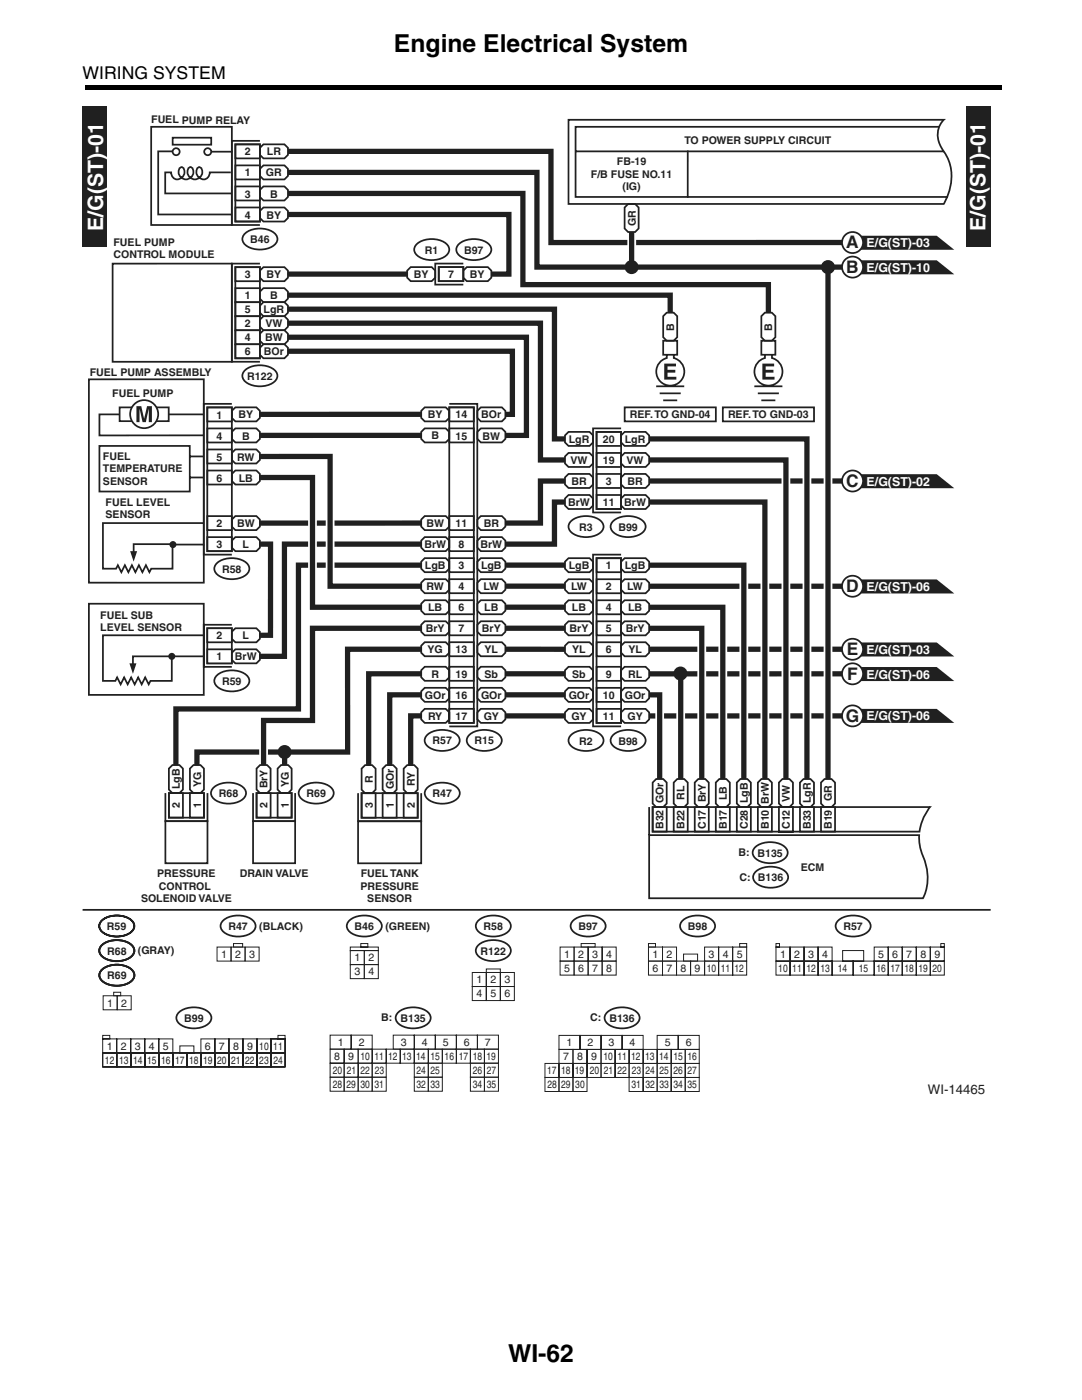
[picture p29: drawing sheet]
<svg xmlns="http://www.w3.org/2000/svg" width="216mm" height="279mm" viewBox="0 0 216 279" stroke-linecap="round" stroke-linejoin="round" font-family="sans-serif">
<defs><g id="words">
<g font-size="4.9">
<text x="78.6" y="10.3">Engine Electrical System</text>
<text x="101.4" y="271.9">WI-62</text>
</g>
<g font-size="4.2" fill="#fff">
<text x="20.6" y="46.1" transform="rotate(-90 20.6 46.1)">E/G(ST)-01</text>
<text x="196.7" y="46.1" transform="rotate(-90 196.7 46.1)">E/G(ST)-01</text>
</g>
<text font-size="3.5" x="16.5" y="15.7">WIRING SYSTEM</text>
<g font-size="3.5" fill="#231f20">
<text x="168.9" y="49.6">A</text>
<text x="168.9" y="54.5">B</text>
<text x="168.9" y="97.2">C</text>
<text x="168.9" y="118.2">D</text>
<text x="169" y="130.7">E</text>
<text x="169.1" y="135.6">F</text>
<text x="168.8" y="144">G</text>
</g>
<text font-size="2.6" fill="#231f20" x="185.2" y="218.3">WI-14465</text>
<g font-size="2.5" fill="#fff">
<text x="173" y="49.4">E/G(ST)-03</text>
<text x="173" y="54.3">E/G(ST)-10</text>
<text x="173" y="97">E/G(ST)-02</text>
<text x="173" y="118">E/G(ST)-06</text>
<text x="173" y="130.6">E/G(ST)-03</text>
<text x="173" y="135.5">E/G(ST)-06</text>
<text x="173" y="143.8">E/G(ST)-06</text>
</g>
<g font-size="2.1" fill="#231f20">
<text x="30.2" y="24.6">FUEL PUMP RELAY</text>
<text x="136.6" y="28.8">TO POWER SUPPLY CIRCUIT</text>
<text x="48.8" y="35.2">1</text>
<text x="48.8" y="31">2</text>
<text x="53.1" y="35.2">GR</text>
<text x="53.3" y="31">LR</text>
<text x="117.9" y="35.5">F/B FUSE NO.11</text>
<text x="123.1" y="33">FB-19</text>
<text x="48.8" y="39.4">3</text>
<text x="53.9" y="39.4">B</text>
<text x="124.3" y="38">(IG)</text>
<text x="48.8" y="43.6">4</text>
<text x="53.2" y="43.6">BY</text>
<text x="126.9" y="45.1" transform="rotate(-90 126.9 45.1)">GR</text>
<text x="22.7" y="49.1">FUEL PUMP</text>
<text x="22.7" y="51.6">CONTROL MODULE</text>
<text x="49.9" y="48.5">B46</text>
<text x="84.8" y="50.6">R1</text>
<text x="92.6" y="50.6">B97</text>
<text x="48.8" y="59.7">1</text>
<text x="48.8" y="55.5">3</text>
<text x="53.2" y="55.5">BY</text>
<text x="53.9" y="59.7">B</text>
<text x="82.6" y="55.5">BY</text>
<text x="89.4" y="55.5">7</text>
<text x="93.8" y="55.5">BY</text>
<text x="48.8" y="62.5">5</text>
<text x="48.8" y="65.3">2</text>
<text x="52.6" y="62.5">LgR</text>
<text x="53" y="65.3">VW</text>
<text x="134.6" y="66" transform="rotate(-90 134.6 66)">B</text>
<text x="154.2" y="66" transform="rotate(-90 154.2 66)">B</text>
<text x="48.8" y="68.1">4</text>
<text x="48.8" y="70.9">6</text>
<text x="52.7" y="70.9">BOr</text>
<text x="52.9" y="68.1">BW</text>
<text x="17.9" y="75.1">FUEL PUMP ASSEMBLY</text>
<text x="49.3" y="75.8">R122</text>
<text x="22.4" y="79.3">FUEL PUMP</text>
<text x="43.2" y="83.5">1</text>
<text x="47.6" y="83.5">BY</text>
<text x="85.4" y="83.5">BY</text>
<text x="90.9" y="83.5">14</text>
<text x="96.1" y="83.5">BOr</text>
<text x="125.7" y="83.5">REF. TO GND-04</text>
<text x="145.3" y="83.5">REF. TO GND-03</text>
<text x="43.2" y="87.7">4</text>
<text x="48.3" y="87.7">B</text>
<text x="86.1" y="87.7">B</text>
<text x="91" y="87.7">15</text>
<text x="96.3" y="87.7">BW</text>
<text x="113.5" y="88.4">LgR</text>
<text x="120.4" y="88.4">20</text>
<text x="124.7" y="88.4">LgR</text>
<text x="20.5" y="91.8">FUEL</text>
<text x="20.5" y="94.3">TEMPERATURE</text>
<text x="43.2" y="91.9">5</text>
<text x="47.4" y="91.9">RW</text>
<text x="113.9" y="92.6">VW</text>
<text x="120.4" y="92.6">19</text>
<text x="125.1" y="92.6">VW</text>
<text x="20.5" y="96.8">SENSOR</text>
<text x="21.1" y="100.9">FUEL LEVEL</text>
<text x="43.2" y="96.1">6</text>
<text x="47.7" y="96.1">LB</text>
<text x="113.4" y="101">BrW</text>
<text x="114" y="96.8">BR</text>
<text x="120.4" y="101">11</text>
<text x="120.9" y="96.8">3</text>
<text x="124.6" y="101">BrW</text>
<text x="125.2" y="96.8">BR</text>
<text x="21.1" y="103.4">SENSOR</text>
<text x="43.2" y="105.2">2</text>
<text x="47.3" y="105.2">BW</text>
<text x="85.1" y="105.2">BW</text>
<text x="91" y="105.2">11</text>
<text x="96.5" y="105.2">BR</text>
<text x="115.6" y="105.9">R3</text>
<text x="123.4" y="105.9">B99</text>
<text x="43.2" y="109.4">3</text>
<text x="48.4" y="109.4">L</text>
<text x="84.7" y="109.4">BrW</text>
<text x="84.8" y="113.6">LgB</text>
<text x="91.5" y="109.4">8</text>
<text x="91.5" y="113.6">3</text>
<text x="95.9" y="109.4">BrW</text>
<text x="96" y="113.6">LgB</text>
<text x="113.5" y="113.6">LgB</text>
<text x="120.9" y="113.6">1</text>
<text x="124.7" y="113.6">LgB</text>
<text x="44.3" y="114.3">R58</text>
<text x="85.2" y="117.8">RW</text>
<text x="91.5" y="117.8">4</text>
<text x="96.5" y="117.8">LW</text>
<text x="114" y="117.8">LW</text>
<text x="120.9" y="117.8">2</text>
<text x="125.2" y="117.8">LW</text>
<text x="20" y="123.5">FUEL SUB</text>
<text x="20" y="126">LEVEL SENSOR</text>
<text x="85.5" y="122">LB</text>
<text x="91.5" y="122">6</text>
<text x="96.7" y="122">LB</text>
<text x="114.2" y="122">LB</text>
<text x="120.9" y="122">4</text>
<text x="125.4" y="122">LB</text>
<text x="43.2" y="127.6">2</text>
<text x="43.2" y="131.8">1</text>
<text x="46.9" y="131.8">BrW</text>
<text x="48.4" y="127.6">L</text>
<text x="85" y="126.2">BrY</text>
<text x="85.3" y="130.4">YG</text>
<text x="90.9" y="130.4">13</text>
<text x="91.5" y="126.2">7</text>
<text x="96.2" y="126.2">BrY</text>
<text x="96.7" y="130.4">YL</text>
<text x="113.7" y="126.2">BrY</text>
<text x="114.2" y="130.4">YL</text>
<text x="120.9" y="126.2">5</text>
<text x="120.9" y="130.4">6</text>
<text x="124.9" y="126.2">BrY</text>
<text x="125.4" y="130.4">YL</text>
<text x="44.3" y="136.7">R59</text>
<text x="86.1" y="135.3">R</text>
<text x="90.9" y="135.3">19</text>
<text x="96.7" y="135.3">Sb</text>
<text x="114.2" y="135.3">Sb</text>
<text x="120.9" y="135.3">9</text>
<text x="125.4" y="135.3">RL</text>
<text x="84.8" y="139.5">GOr</text>
<text x="85.5" y="143.7">RY</text>
<text x="91" y="139.5">16</text>
<text x="91" y="143.7">17</text>
<text x="96" y="139.5">GOr</text>
<text x="96.5" y="143.7">GY</text>
<text x="113.5" y="139.5">GOr</text>
<text x="114" y="143.7">GY</text>
<text x="120.4" y="139.5">10</text>
<text x="120.4" y="143.7">11</text>
<text x="124.7" y="139.5">GOr</text>
<text x="125.2" y="143.7">GY</text>
<text x="86.3" y="148.6">R57</text>
<text x="94.7" y="148.6">R15</text>
<text x="115.6" y="148.6">R2</text>
<text x="123.4" y="148.6">B98</text>
<text x="35.9" y="157.6" transform="rotate(-90 35.9 157.6)">LgB</text>
<text x="35.9" y="161.4" transform="rotate(-90 35.9 161.4)">2</text>
<text x="40.1" y="157" transform="rotate(-90 40.1 157)">YG</text>
<text x="40.1" y="161.4" transform="rotate(-90 40.1 161.4)">1</text>
<text x="43.7" y="159.1">R68</text>
<text x="53.4" y="157.4" transform="rotate(-90 53.4 157.4)">BrY</text>
<text x="53.4" y="161.4" transform="rotate(-90 53.4 161.4)">2</text>
<text x="57.6" y="157" transform="rotate(-90 57.6 157)">YG</text>
<text x="57.6" y="161.4" transform="rotate(-90 57.6 161.4)">1</text>
<text x="61.2" y="159.1">R69</text>
<text x="74.4" y="156.3" transform="rotate(-90 74.4 156.3)">R</text>
<text x="74.4" y="161.4" transform="rotate(-90 74.4 161.4)">3</text>
<text x="78.6" y="157.6" transform="rotate(-90 78.6 157.6)">GOr</text>
<text x="78.6" y="161.4" transform="rotate(-90 78.6 161.4)">1</text>
<text x="82.8" y="157" transform="rotate(-90 82.8 157)">RY</text>
<text x="82.8" y="161.4" transform="rotate(-90 82.8 161.4)">2</text>
<text x="86.3" y="159.1">R47</text>
<text x="132.5" y="160.4" transform="rotate(-90 132.5 160.4)">GOr</text>
<text x="136.7" y="159.7" transform="rotate(-90 136.7 159.7)">RL</text>
<text x="140.9" y="160.2" transform="rotate(-90 140.9 160.2)">BrY</text>
<text x="145.1" y="159.7" transform="rotate(-90 145.1 159.7)">LB</text>
<text x="149.3" y="160.4" transform="rotate(-90 149.3 160.4)">LgB</text>
<text x="153.5" y="160.5" transform="rotate(-90 153.5 160.5)">BrW</text>
<text x="157.7" y="160" transform="rotate(-90 157.7 160)">VW</text>
<text x="161.9" y="160.4" transform="rotate(-90 161.9 160.4)">LgR</text>
<text x="166.1" y="159.9" transform="rotate(-90 166.1 159.9)">GR</text>
<text x="132.5" y="165.5" transform="rotate(-90 132.5 165.5)">B32</text>
<text x="136.7" y="165.5" transform="rotate(-90 136.7 165.5)">B22</text>
<text x="140.9" y="165.5" transform="rotate(-90 140.9 165.5)">C17</text>
<text x="145.1" y="165.5" transform="rotate(-90 145.1 165.5)">B17</text>
<text x="149.3" y="165.5" transform="rotate(-90 149.3 165.5)">C28</text>
<text x="153.5" y="165.5" transform="rotate(-90 153.5 165.5)">B10</text>
<text x="157.7" y="165.5" transform="rotate(-90 157.7 165.5)">C12</text>
<text x="161.9" y="165.5" transform="rotate(-90 161.9 165.5)">B33</text>
<text x="166.1" y="165.5" transform="rotate(-90 166.1 165.5)">B19</text>
<text x="147.4" y="170.9">B:</text>
<text x="151.2" y="171">B135</text>
<text x="159.9" y="173.9">ECM</text>
<text x="31.4" y="175.1">PRESSURE</text>
<text x="31.7" y="177.6">CONTROL</text>
<text x="47.8" y="175.1">DRAIN VALVE</text>
<text x="72" y="177.6">PRESSURE</text>
<text x="72" y="175.1">FUEL TANK</text>
<text x="147.6" y="175.8">C: B136</text>
<text x="21.4" y="185.6">R59</text>
<text x="28.1" y="180.1">SOLENOID VALVE</text>
<text x="45.6" y="185.7">R47</text>
<text x="51.8" y="185.6">(BLACK)</text>
<text x="70.8" y="185.7">B46</text>
<text x="73.3" y="180.1">SENSOR</text>
<text x="76.9" y="185.6">(GREEN)</text>
<text x="96.5" y="185.7">R58</text>
<text x="115.5" y="185.7">B97</text>
<text x="137.3" y="185.7">B98</text>
<text x="168.4" y="185.6">R57</text>
<text x="21.4" y="190.6">R68</text>
<text x="27.5" y="190.4">(GRAY)</text>
<text x="44.1" y="191.2">1</text>
<text x="46.9" y="191.2">2</text>
<text x="49.7" y="191.2">3</text>
<text x="70.7" y="191.9">1</text>
<text x="73.5" y="191.9">2</text>
<text x="95.9" y="190.6">R122</text>
<text x="112.6" y="191.2">1</text>
<text x="115.4" y="191.2">2</text>
<text x="118.2" y="191.2">3</text>
<text x="121" y="191.2">4</text>
<text x="130.3" y="191.2">1</text>
<text x="133.1" y="191.2">2</text>
<text x="141.5" y="191.2">3</text>
<text x="144.3" y="191.2">4</text>
<text x="147.1" y="191.2">5</text>
<text x="155.7" y="191.2">1</text>
<text x="158.5" y="191.2">2</text>
<text x="161.3" y="191.2">3</text>
<text x="164.1" y="191.2">4</text>
<text x="175.3" y="191.2">5</text>
<text x="178.1" y="191.2">6</text>
<text x="180.9" y="191.2">7</text>
<text x="183.7" y="191.2">8</text>
<text x="186.5" y="191.2">9</text>
<text x="21.4" y="195.5">R69</text>
<text x="70.7" y="194.7">3</text>
<text x="73.5" y="194.7">4</text>
<text x="95.1" y="196.3">1</text>
<text x="97.9" y="196.3">2</text>
<text x="100.7" y="196.3">3</text>
<text x="112.6" y="194">5</text>
<text x="115.4" y="194">6</text>
<text x="118.2" y="194">7</text>
<text x="121" y="194">8</text>
<text x="130.3" y="194">6</text>
<text x="133.1" y="194">7</text>
<text x="135.9" y="194">8</text>
<text x="138.7" y="194">9</text>
<text x="141.1" y="194">10 11 12</text>
<text x="155.4" y="194">10 11 12 13</text>
<text x="167.3" y="194">14</text>
<text x="171.5" y="194">15</text>
<text x="175" y="194">16 17 18 19 20</text>
<text x="21.4" y="201">1</text>
<text x="24.2" y="201">2</text>
<text x="36.8" y="204">B99</text>
<text x="76.1" y="203.9">B:</text>
<text x="95.1" y="199.1">4</text>
<text x="97.9" y="199.1">5</text>
<text x="100.7" y="199.1">6</text>
<text x="117.8" y="203.9">C:</text>
<text x="21.3" y="209.6">1</text>
<text x="24.1" y="209.6">2</text>
<text x="26.9" y="209.6">3</text>
<text x="29.7" y="209.6">4</text>
<text x="32.5" y="209.6">5</text>
<text x="40.9" y="209.6">6</text>
<text x="43.7" y="209.6">7</text>
<text x="46.5" y="209.6">8</text>
<text x="49.3" y="209.6">9</text>
<text x="51.8" y="209.6">10 11</text>
<text x="67.4" y="208.7">1</text>
<text x="71.6" y="208.7">2</text>
<text x="79.9" y="204">B135</text>
<text x="80" y="208.7">3</text>
<text x="84.2" y="208.7">4</text>
<text x="88.4" y="208.7">5</text>
<text x="92.6" y="208.7">6</text>
<text x="96.8" y="208.7">7</text>
<text x="113.1" y="208.8">1</text>
<text x="117.3" y="208.8">2</text>
<text x="121.5" y="208.8">3</text>
<text x="121.6" y="204">B136</text>
<text x="125.7" y="208.8">4</text>
<text x="132.7" y="208.8">5</text>
<text x="136.9" y="208.8">6</text>
<text x="21" y="212.4">12 13 14 15 16 17 18 19 20 21 22 23 24</text>
<text x="66.4" y="214.4">20</text>
<text x="66.7" y="211.6">8</text>
<text x="69.2" y="214.4">21</text>
<text x="69.5" y="211.6">9</text>
<text x="72" y="214.4">22</text>
<text x="72" y="211.6">10 11 12 13 14 15</text>
<text x="74.8" y="214.4">23</text>
<text x="83.2" y="214.4">24</text>
<text x="86" y="214.4">25</text>
<text x="88.8" y="211.6">16</text>
<text x="91.6" y="211.6">17 18</text>
<text x="94.4" y="214.4">26 27</text>
<text x="97.1" y="211.6">19</text>
<text x="109.2" y="214.5">17 18</text>
<text x="112.4" y="211.7">7</text>
<text x="114.8" y="214.5">19 20</text>
<text x="115.2" y="211.7">8</text>
<text x="118" y="211.7">9</text>
<text x="120.4" y="211.7">10 11 12 13 14 15</text>
<text x="120.5" y="214.5">21</text>
<text x="123.2" y="214.5">22</text>
<text x="126.1" y="214.5">23</text>
<text x="128.8" y="214.5">24</text>
<text x="131.6" y="214.5">25</text>
<text x="134.4" y="214.5">26 27</text>
<text x="137.2" y="211.7">16</text>
<text x="66.4" y="217.2">28</text>
<text x="69.2" y="217.2">29</text>
<text x="72" y="217.2">30</text>
<text x="74.8" y="217.2">31</text>
<text x="83.2" y="217.2">32</text>
<text x="86" y="217.2">33</text>
<text x="94.4" y="217.2">34</text>
<text x="97.2" y="217.2">35</text>
<text x="109.3" y="217.3">28</text>
<text x="112" y="217.3">29</text>
<text x="114.8" y="217.3">30</text>
<text x="126" y="217.3">31</text>
<text x="128.8" y="217.3">32</text>
<text x="131.6" y="217.3">33 34</text>
<text x="137.2" y="217.3">35</text>
</g>
</g></defs>
<path d="M17 17h183v.8h-183z" fill="#000"/>
<g fill="#231f20">
<path d="M16.5 21.3h4.9v28h-4.9z"/>
<path d="M192.8 21.3h4.9v28h-4.9z"/>
</g>
<g fill="none" stroke="#231f20" stroke-width="1.1" stroke-linecap="butt">
<path d="M57.5 30.2h52.5v18.2h58.2M112.8 96h-4.9v8.4h-7M129.6 96h38.5M84.1 108.6h-27.3v22.4h-4.9M84.1 112.8h-24.5v28.7h-24.5v11.2M84.1 104.4h-32.2M100.9 112.8h11.9M100.9 117h11.9M112.8 100.2h-2.1v8.4h-9.8M129.6 117h38.5M84.1 129.6h-14.7v20.5h-30.1v2.6M84.1 125.4h-21.7v18.4h-9.8v8.9"/>
<path d="M100.9 121.2h11.9M100.9 125.4h11.9M100.9 134.5h11.9M100.9 138.7h11.9M100.9 129.6h11.9M129.6 129.6h38.5M168.1 134.5h-38.5M56.8 150.1v2.6M100.9 142.9h11.9M168.1 142.9h-38.5"/>
</g>
<g fill="none" stroke="#fff" stroke-width="1.8" stroke-linecap="butt">
<path d="M126.1 47.7v1.4M62.4 96.7v19.6M156.9 95.3v50.4M161.1 93.2v53.2M165.3 90.4v55.7M65.9 102.3v13.3M148.5 116v30.4M152.7 116v30.4M135.9 134.3v11.4M140.1 126.1v19.6M144.3 122.6v23.1M52.6 148v4"/>
<path d="M131.7 140.1v5.6"/>
</g>
<g fill="none" stroke="#231f20" stroke-width=".35">
<path d="M30.2 25.3h16.1v19.6h-16.1zM34.4 30.2h-2.8v12.6h14.7M34.5 27.5h7.7v1.4h-7.7zM42.2 30.3h4.2M46.1 34.4h-4.2a1.35 1.35 0 0 1-2 1.2 1.35 1.35 0 0 1-.2-2.2h.2a1.39 1.39 0 0 1 .3 1.7 1.39 1.39 0 0 1-1.7 .6 1.37 1.37 0 0 1-1-1 1.37 1.37 0 0 1 .4-1.3h.2a1.43 1.43 0 0 1 0 2.1 1.43 1.43 0 0 1-2.1-.3 1.25 1.25 0 0 1 .2-1.8h.2a1.36 1.36 0 0 1 0 2 1.36 1.36 0 0 1-2-.2l-.2-.8h-1.2v4.2h13.3M47 37.2h4.9v2.8h-4.9zM47 28.8h4.9v2.8h-4.9zM47 33h4.9v2.8h-4.9zM51.9 37.9l.7-.7h4.2l.7 .7v1.4l-.7 .7h-4.2l-.7-.7zM51.9 28.1h-5.6v16.8h5.6M52.6 28.8h4.2l.7 .7v1.4l-.7 .7h-4.2l-.7-.7v-1.4zM52.6 33h4.2l.7 .7v1.4l-.7 .7h-4.2l-.7-.7v-1.4z"/>
<path d="M137.3 30.2v9.1M47 41.4h4.9v2.8h-4.9zM48.7 46.8a4.8 4.8 0 0 1 6.3 0 1.63 1.63 0 0 1-.9 2.6 4.9 4.9 0 0 1-5.4-.8 1.38 1.38 0 0 1 0-1.8zM52.6 41.4h4.2l.7 .7v1.4l-.7 .7h-4.2l-.7-.7v-1.4zM124.7 41.4l.7-.7h1.4l.7 .7v4.2l-.7 .7h-1.4l-.7-.7zM48.7 74.1a4.8 4.8 0 0 1 6.3 0 1.63 1.63 0 0 1-.9 2.6 4.9 4.9 0 0 1-5.4-.8 1.38 1.38 0 0 1 0-1.8zM130.3 156.2l.7-.7h1.4l.7 .7v4.2l-.7 .7h-1.4l-.7-.7zM134.5 156.2l.7-.7h1.4l.7 .7v4.2l-.7 .7h-1.4l-.7-.7zM138.7 156.2l.7-.7h1.4l.7 .7v4.2l-.7 .7h-1.4l-.7-.7zM143.6 155.5h1.4l.7 .7v4.2l-.7 .7h-1.4l-.7-.7v-4.2zM147.8 155.5h1.4l.7 .7v4.2l-.7 .7h-1.4l-.7-.7v-4.2zM151.3 156.2l.7-.7h1.4l.7 .7v4.2l-.7 .7h-1.4l-.7-.7z"/>
<path d="M156.2 155.5h1.4l.7 .7v4.2l-.7 .7h-1.4l-.7-.7v-4.2zM159.7 156.2l.7-.7h1.4l.7 .7v4.2l-.7 .7h-1.4l-.7-.7zM129.6 166.7h53.9a11.7 11.7 0 0 0 1.2 5.6 9.4 9.4 0 0 1-.5 7h-54.6zM129.6 161.1v5.6M130.3 161.1h55.3a10.1 10.1 0 0 0-2.1 4.9h-53.2zM130.3 161.1h2.8v4.9h-2.8zM134.5 161.1h2.8v4.9h-2.8zM138.7 161.1h2.8v4.9h-2.8zM142.9 161.1h2.8v4.9h-2.8zM147.1 161.1h2.8v4.9h-2.8zM150.6 169.3a4.8 4.8 0 0 1 6.3 0 1.63 1.63 0 0 1-1 2.5 4.9 4.9 0 0 1-5.3-.7 1.38 1.38 0 0 1 0-1.8zM150.7 174.2a4.8 4.8 0 0 1 6.3 0 1.63 1.63 0 0 1-1 2.5 4.9 4.9 0 0 1-5.3-.7 1.38 1.38 0 0 1 0-1.8z"/>
<path d="M151.3 161.1h2.8v4.9h-2.8zM155.5 161.1h2.8v4.9h-2.8zM159.7 161.1h2.8v4.9h-2.8z"/>
<circle cx="35.2" cy="30.3" r=".7"/>
<circle cx="41.5" cy="30.3" r=".7"/>
</g>
<g fill="#231f20">
<circle cx="126.1" cy="53.3" r="1.4"/>
<circle cx="165.3" cy="53.3" r="1.4"/>
</g>
<path d="M113.5 23.9h74.9a4.4 4.4 0 0 0-.7 5.1l.7 1.2a9.6 9.6 0 0 1 .3 10l-.3 .5h-74.9zM187.4 25.3h-72.5v14h74.2M188.4 30.2h-73.5M84.1 86.2l.7-.7h4.2l.7 .7v1.4l-.7 .7h-4.2l-.7-.7zM84.8 81.3h4.2l.7 .7v1.4l-.7 .7h-4.2l-.7-.7v-1.4zM89.7 85.5h4.9v2.8h-4.9zM89.7 81.3h4.9v2.8h-4.9zM95.3 82l.7-.7h4.2l.7 .7v1.4l-.7 .7h-4.2l-.7-.7zM95.3 86.2l.7-.7h4.2l.7 .7v1.4l-.7 .7h-4.2l-.7-.7z" fill="none" stroke="#231f20" stroke-width=".35"/>
<path d="M170.2 47.1h16.8l3.5 2.8h-20.3z" fill="#231f20"/>
<circle cx="170.2" cy="48.4" r="2.1" fill="#fff"/>
<circle cx="170.2" cy="48.4" r="2.1" fill="none" stroke="#231f20" stroke-width=".35"/>
<path d="M170.2 94.7h16.8l3.5 2.8h-20.3z" fill="#231f20"/>
<circle cx="170.2" cy="96" r="2.1" fill="#fff"/>
<circle cx="170.2" cy="96" r="2.1" fill="none" stroke="#231f20" stroke-width=".35"/>
<path d="M170.2 52h16.8l3.5 2.8h-20.3z" fill="#231f20"/>
<circle cx="170.2" cy="53.3" r="2.1" fill="#fff"/>
<g fill="none" stroke="#231f20" stroke-width=".35">
<path d="M47 28.8h4.9v15.4h-4.9zM17.7 75.7h23v40.6h-23zM23.9 81.3h9.8v2.8h-9.8z"/>
<circle cx="170.2" cy="53.3" r="2.1"/>
</g>
<circle cx="28.8" cy="82.7" r="2.8" fill="#fff"/>
<circle cx="28.8" cy="82.7" r="2.8" fill="none" stroke="#231f20" stroke-width=".35"/>
<path d="M27.2 81.1h1l.6 2.5 .5-2.5h1v3.2h-.6v-2.7l-.6 2.7h-.6l-.6-2.7v2.7h-.7z" fill="#231f20"/>
<path d="M47 81.3h4.2l.7 .7v1.4l-.7 .7h-4.2l-.7-.7v-1.4z" fill="#fff"/>
<path d="M47 81.3h4.2l.7 .7v1.4l-.7 .7h-4.2l-.7-.7v-1.4z" fill="none" stroke="#231f20" stroke-width=".35"/>
<path d="M41.4 81.3h4.9v2.8h-4.9z" fill="#fff"/>
<path d="M41.4 81.3h4.9v2.8h-4.9z" fill="none" stroke="#231f20" stroke-width=".35"/>
<path d="M47 85.5h4.2l.7 .7v1.4l-.7 .7h-4.2l-.7-.7v-1.4z" fill="#fff"/>
<path d="M47 85.5h4.2l.7 .7v1.4l-.7 .7h-4.2l-.7-.7v-1.4z" fill="none" stroke="#231f20" stroke-width=".35"/>
<path d="M41.4 85.5h4.9v2.8h-4.9z" fill="#fff"/>
<path d="M41.4 85.5h4.9v2.8h-4.9z" fill="none" stroke="#231f20" stroke-width=".35"/>
<path d="M47 89.7h4.2l.7 .7v1.4l-.7 .7h-4.2l-.7-.7v-1.4z" fill="#fff"/>
<path d="M47 89.7h4.2l.7 .7v1.4l-.7 .7h-4.2l-.7-.7v-1.4z" fill="none" stroke="#231f20" stroke-width=".35"/>
<path d="M41.4 89.7h4.9v2.8h-4.9z" fill="#fff"/>
<path d="M41.4 89.7h4.9v2.8h-4.9z" fill="none" stroke="#231f20" stroke-width=".35"/>
<path d="M47 93.9h4.2l.7 .7v1.4l-.7 .7h-4.2l-.7-.7v-1.4z" fill="#fff"/>
<path d="M47 93.9h4.2l.7 .7v1.4l-.7 .7h-4.2l-.7-.7v-1.4z" fill="none" stroke="#231f20" stroke-width=".35"/>
<path d="M41.4 93.9h4.9v2.8h-4.9z" fill="#fff"/>
<path d="M41.4 93.9h4.9v2.8h-4.9zM41.4 125.4h4.9v7h-4.9z" fill="none" stroke="#231f20" stroke-width=".35"/>
<path d="M46.3 126.1l.7-.7h4.2l.7 .7v1.4l-.7 .7h-4.2l-.7-.7z" fill="#fff"/>
<path d="M46.3 126.1l.7-.7h4.2l.7 .7v1.4l-.7 .7h-4.2l-.7-.7z" fill="none" stroke="#231f20" stroke-width=".35"/>
<path d="M41.4 125.4h4.9v2.8h-4.9z" fill="#fff"/>
<path d="M41.4 125.4h4.9v2.8h-4.9z" fill="none" stroke="#231f20" stroke-width=".35"/>
<path d="M46.3 130.3l.7-.7h4.2l.7 .7v1.4l-.7 .7h-4.2l-.7-.7z" fill="#fff"/>
<path d="M46.3 130.3l.7-.7h4.2l.7 .7v1.4l-.7 .7h-4.2l-.7-.7z" fill="none" stroke="#231f20" stroke-width=".35"/>
<path d="M41.4 129.6h4.9v2.8h-4.9z" fill="#fff"/>
<path d="M19.8 89h18.1v9.1h-18.1zM23.9 82.7h-4.1v4.2h20.9M33.7 82.7h7M37.9 91.1h2.8M37.9 95.3h2.8M41.4 107.2h4.9v2.8h-4.9zM41.4 103h4.9v2.8h-4.9zM43.1 112.6a4.8 4.8 0 0 1 6.3 0 1.63 1.63 0 0 1-.9 2.6 4.9 4.9 0 0 1-5.4-.8 1.38 1.38 0 0 1 0-1.8zM46.3 107.9l.7-.7h4.2l.7 .7v1.4l-.7 .7h-4.2l-.7-.7zM47 103h4.2l.7 .7v1.4l-.7 .7h-4.2l-.7-.7v-1.4zM41.4 129.6h4.9v2.8h-4.9zM43.1 135a4.8 4.8 0 0 1 6.3 0 1.63 1.63 0 0 1-.9 2.6 4.9 4.9 0 0 1-5.4-.8 1.38 1.38 0 0 1 0-1.8z" fill="none" stroke="#231f20" stroke-width=".35"/>
<g fill="#231f20">
<path d="M26 110h1.4l-.7 2.1z"/>
<circle cx="34.5" cy="108.7" r=".7"/>
</g>
<path d="M34.5 108.7h6.3M40.7 104.4h-20.2v9.1h2.7l.3-.7 .7 1.4 .7-1.4 .7 1.4 .7-1.4 .7 1.4 .7-1.4 .7 1.4 .7-1.4 .7 1.4 .4-.7h4.2v-4.9h-7.7v2.1" fill="none" stroke="#231f20" stroke-width=".35"/>
<g fill="#231f20">
<path d="M25.8 132.4h1.4l-.7 2.1z"/>
<circle cx="34.3" cy="131" r=".7"/>
</g>
<g fill="none" stroke="#231f20" stroke-width=".35">
<path d="M41.4 81.3h4.9v28.7h-4.9zM46.3 80.6h-5.6v30.1h5.6M89.7 80.6h5.6v64.4h-5.6M89.7 81.3h4.9v63h-4.9zM84.1 112.1l.7-.7h4.2l.7 .7v1.4l-.7 .7h-4.2l-.7-.7zM84.8 103h4.2l.7 .7v1.4l-.7 .7h-4.2l-.7-.7v-1.4zM84.8 107.2h4.2l.7 .7v1.4l-.7 .7h-4.2l-.7-.7v-1.4zM84.8 115.6h4.2l.7 .7v1.4l-.7 .7h-4.2l-.7-.7v-1.4zM84.8 119.8h4.2l.7 .7v1.4l-.7 .7h-4.2l-.7-.7v-1.4zM89.7 103h4.9v2.8h-4.9zM89.7 107.2h4.9v2.8h-4.9zM89.7 111.4h4.9v2.8h-4.9z"/>
<path d="M89.7 115.6h4.9v2.8h-4.9zM89.7 119.8h4.9v2.8h-4.9zM95.3 112.1l.7-.7h4.2l.7 .7v1.4l-.7 .7h-4.2l-.7-.7zM96 103h4.2l.7 .7v1.4l-.7 .7h-4.2l-.7-.7v-1.4zM96 107.2h4.2l.7 .7v1.4l-.7 .7h-4.2l-.7-.7v-1.4zM96 115.6h4.2l.7 .7v1.4l-.7 .7h-4.2l-.7-.7v-1.4zM96 119.8h4.2l.7 .7v1.4l-.7 .7h-4.2l-.7-.7v-1.4zM113.5 115.6h4.2l.7 .7v1.4l-.7 .7h-4.2l-.7-.7v-1.4zM113.5 119.8h4.2l.7 .7v1.4l-.7 .7h-4.2l-.7-.7v-1.4zM113.5 111.4h4.2l.7 .7v1.4l-.7 .7h-4.2l-.7-.7v-1.4zM119.1 115.6h4.9v2.8h-4.9zM119.1 119.8h4.9v2.8h-4.9z"/>
<path d="M119.1 111.4h4.9v2.8h-4.9zM119.1 111.4h4.9v32.9h-4.9zM124 110.7h-5.6v34.3h5.6M124.7 119.8h4.2l.7 .7v1.4l-.7 .7h-4.2l-.7-.7v-1.4zM124.7 115.6h4.2l.7 .7v1.4l-.7 .7h-4.2l-.7-.7v-1.4zM124.7 111.4h4.2l.7 .7v1.4l-.7 .7h-4.2l-.7-.7v-1.4zM17.7 120.5h23v18.2h-23zM34.4 131h6.3M40.7 126.8h-20.2v9.1h2.5l.4-.7 .7 1.4 .7-1.4 .7 1.4 .7-1.4 .7 1.4 .7-1.4 .7 1.4 .7-1.4 .7 1.4 .3-.7h4.3v-4.9h-7.8v2.1M46.3 124.7h-5.6v8.4h5.6M84.1 124.7l.7-.7h4.2l.7 .7v1.4l-.7 .7h-4.2l-.7-.7zM84.1 128.9l.7-.7h4.2l.7 .7v1.4l-.7 .7h-4.2l-.7-.7z"/>
<path d="M84.8 137.3h4.2l.7 .7v1.4l-.7 .7h-4.2l-.7-.7v-1.4zM84.8 133.1h4.2l.7 .7v1.4l-.7 .7h-4.2l-.7-.7v-1.4zM89.7 137.3h4.9v2.8h-4.9zM89.7 124h4.9v2.8h-4.9zM89.7 128.2h4.9v2.8h-4.9zM89.7 133.1h4.9v2.8h-4.9zM95.3 138l.7-.7h4.2l.7 .7v1.4l-.7 .7h-4.2l-.7-.7zM95.3 124.7l.7-.7h4.2l.7 .7v1.4l-.7 .7h-4.2l-.7-.7zM95.3 128.9l.7-.7h4.2l.7 .7v1.4l-.7 .7h-4.2l-.7-.7zM96 133.1h4.2l.7 .7v1.4l-.7 .7h-4.2l-.7-.7v-1.4zM112.8 124.7l.7-.7h4.2l.7 .7v1.4l-.7 .7h-4.2l-.7-.7zM113.5 133.1h4.2l.7 .7v1.4l-.7 .7h-4.2l-.7-.7v-1.4z"/>
<path d="M113.5 128.2h4.2l.7 .7v1.4l-.7 .7h-4.2l-.7-.7v-1.4zM113.5 137.3h4.2l.7 .7v1.4l-.7 .7h-4.2l-.7-.7v-1.4zM119.1 137.3h4.9v2.8h-4.9zM119.1 124h4.9v2.8h-4.9zM119.1 133.1h4.9v2.8h-4.9zM119.1 128.2h4.9v2.8h-4.9zM124 124.7l.7-.7h4.2l.7 .7v1.4l-.7 .7h-4.2l-.7-.7zM124.7 137.3h4.2l.7 .7v1.4l-.7 .7h-4.2l-.7-.7v-1.4zM124.7 133.1h4.2l.7 .7v1.4l-.7 .7h-4.2l-.7-.7v-1.4zM124.7 128.2h4.2l.7 .7v1.4l-.7 .7h-4.2l-.7-.7v-1.4zM50.5 158.3v5.6h8.4v-5.6M51.2 158.3h7v4.9h-7z"/>
<path d="M51.2 158.3h2.8v4.9h-2.8zM51.9 152.7h1.4l.7 .7v4.2l-.7 .7h-1.4l-.7-.7v-4.2zM55.4 153.4l.7-.7h1.4l.7 .7v4.2l-.7 .7h-1.4l-.7-.7zM55.4 158.3h2.8v4.9h-2.8zM60 157.4a4.8 4.8 0 0 1 6.3 0 1.63 1.63 0 0 1-1 2.6 4.9 4.9 0 0 1-5.3-.8 1.38 1.38 0 0 1 0-1.8zM71.5 158.3v5.6h12.6v-5.6M72.2 153.4l.7-.7h1.4l.7 .7v4.2l-.7 .7h-1.4l-.7-.7zM72.2 158.3h11.2v4.9h-11.2zM72.2 158.3h2.8v4.9h-2.8zM76.4 153.4l.7-.7h1.4l.7 .7v4.2l-.7 .7h-1.4l-.7-.7zM76.4 158.3h2.8v4.9h-2.8zM80.6 158.3h2.8v4.9h-2.8z"/>
<path d="M81.3 152.7h1.4l.7 .7v4.2l-.7 .7h-1.4l-.7-.7v-4.2zM85.1 146.9a4.8 4.8 0 0 1 6.3 0 1.63 1.63 0 0 1-.9 2.5 4.9 4.9 0 0 1-5.4-.7 1.38 1.38 0 0 1 0-1.8zM85.1 157.4a4.8 4.8 0 0 1 6.3 0 1.63 1.63 0 0 1-.9 2.6 4.9 4.9 0 0 1-5.4-.7 1.38 1.38 0 0 1 0-1.9zM93.5 146.9a4.8 4.8 0 0 1 6.3 0 1.63 1.63 0 0 1-.9 2.5 4.9 4.9 0 0 1-5.4-.7 1.38 1.38 0 0 1 0-1.8zM113.8 146.9a4.8 4.8 0 0 1 6.3 0 1.63 1.63 0 0 1-.9 2.5 4.9 4.9 0 0 1-5.4-.7 1.38 1.38 0 0 1 0-1.8zM122.2 146.9a4.8 4.8 0 0 1 6.3 0 1.63 1.63 0 0 1-.9 2.5 4.9 4.9 0 0 1-5.4-.7 1.38 1.38 0 0 1 0-1.8zM50.5 163.9h8.4v8.4h-8.4zM71.5 163.9h12.6v8.4h-12.6z"/>
</g>
<g fill="none" stroke="#231f20" stroke-width="1.1" stroke-linecap="butt">
<path d="M57.4 34.4h49.8v18.9h60.9M126.1 46.3v7M165.3 53.3v102.2M51.9 91.1h14v25.9h18.2M51.9 95.3h10.5v25.9h21.7M84.1 86.9h-32.2M84.1 82.7h-32.2M129.6 87.6h31.5v67.9M51.9 108.6h2.1v18.2h-2.1M129.6 112.8h18.9v42.7M129.6 100.2h23.1v55.3M84.1 134.5h-10.5v18.2"/>
<path d="M84.1 138.7h-6.3v14M129.6 125.4h10.5v30.1M129.6 121.2h14.7v34.3M129.6 138.7h2.1v16.8"/>
</g>
<path d="M126.1 46.3v7M165.3 53.3v102.2" fill="none" stroke="#231f20" stroke-width=".2"/>
<path d="M170.2 115.7h16.8l3.5 2.8h-20.3z" fill="#231f20"/>
<circle cx="170.2" cy="117" r="2.1" fill="#fff"/>
<circle cx="170.2" cy="117" r="2.1" fill="none" stroke="#231f20" stroke-width=".35"/>
<path d="M170.2 128.3h16.8l3.5 2.8h-20.3z" fill="#231f20"/>
<circle cx="170.2" cy="129.6" r="2.1" fill="#fff"/>
<circle cx="170.2" cy="129.6" r="2.1" fill="none" stroke="#231f20" stroke-width=".35"/>
<path d="M170.2 133.1h16.8l3.5 2.9h-20.3z" fill="#231f20"/>
<circle cx="170.2" cy="134.5" r="2.1" fill="#fff"/>
<circle cx="170.2" cy="134.5" r="2.1" fill="none" stroke="#231f20" stroke-width=".35"/>
<path d="M170.2 141.5h16.8l3.5 2.8h-20.3z" fill="#231f20"/>
<circle cx="170.2" cy="142.9" r="2.1" fill="#fff"/>
<g fill="none" stroke="#231f20" stroke-width=".35">
<path d="M152 63.1l.7-.7h1.4l.7 .7v4.2l-.7 .7h-1.4l-.7-.7zM144.3 81.3h18.2v2.8h-18.2z"/>
<circle cx="170.2" cy="142.9" r="2.1"/>
</g>
<path d="M152.2 72.6h2.3v.5h-1.7v.7h1.6v.6h-1.6v.8h1.8v.6h-2.4z" fill="#231f20"/>
<path d="M132.4 63.1l.7-.7h1.4l.7 .7v4.2l-.7 .7h-1.4l-.7-.7zM150.6 77.1h5.6M151.3 78.5h4.2M152 68h2.8v2.8h-2.8zM152 79.9h2.8M152.7 70.8v.7a2.8 2.8 0 0 0-1.6 4.3 2.8 2.8 0 0 0 4.6 0 2.8 2.8 0 0 0-1.6-4.3v-.7M124.7 81.3h18.2v2.8h-18.2z" fill="none" stroke="#231f20" stroke-width=".35"/>
<path d="M132.6 72.6h2.3v.5h-1.7v.7h1.6v.6h-1.6v.8h1.8v.6h-2.4z" fill="#231f20"/>
<g fill="none" stroke="#231f20" stroke-width=".35">
<path d="M131 77.1h5.6M131.7 78.5h4.2M132.4 68h2.8v2.8h-2.8zM132.4 79.9h2.8M133.1 70.8v.7a2.8 2.8 0 0 0-1.6 4.3 2.8 2.8 0 0 0 4.6 0 2.8 2.8 0 0 0-1.6-4.3v-.7M33 158.3v5.6h8.4v-5.6M33.7 153.4l.7-.7h1.4l.7 .7v4.2l-.7 .7h-1.4l-.7-.7zM33.7 158.3h7v4.9h-7zM33.7 158.3h2.8v4.9h-2.8zM37.9 153.4l.7-.7h1.4l.7 .7v4.2l-.7 .7h-1.4l-.7-.7zM37.9 158.3h2.8v4.9h-2.8zM42.5 157.4a4.8 4.8 0 0 1 6.3 0 1.63 1.63 0 0 1-1 2.6 4.9 4.9 0 0 1-5.3-.8 1.38 1.38 0 0 1 0-1.8z"/>
<path d="M84.8 141.5h4.2l.7 .7v1.4l-.7 .7h-4.2l-.7-.7v-1.4zM89.7 141.5h4.9v2.8h-4.9zM96 141.5h4.2l.7 .7v1.4l-.7 .7h-4.2l-.7-.7v-1.4zM112.8 142.2l.7-.7h4.2l.7 .7v1.4l-.7 .7h-4.2l-.7-.7zM119.1 141.5h4.9v2.8h-4.9zM124.7 141.5h4.2l.7 .7v1.4l-.7 .7h-4.2l-.7-.7v-1.4zM33 163.9h8.4v8.4h-8.4zM79.3 202.3a4.8 4.8 0 0 1 6.3 0 1.63 1.63 0 0 1-.9 2.5 4.9 4.9 0 0 1-5.4-.7 1.38 1.38 0 0 1 0-1.8zM121 202.3a4.8 4.8 0 0 1 6.3 0 1.63 1.63 0 0 1-.9 2.5 4.9 4.9 0 0 1-5.4-.7 1.38 1.38 0 0 1 0-1.8z"/>
</g>
<circle cx="56.8" cy="150.1" r="1.4" fill="#231f20"/>
<g fill="none" stroke="#231f20" stroke-width=".35">
<path d="M22.5 52.6h23.8v19.6h-23.8zM112.8 86.9l.7-.7h4.2l.7 .7v1.4l-.7 .7h-4.2l-.7-.7zM112.8 99.5l.7-.7h4.2l.7 .7v1.4l-.7 .7h-4.2l-.7-.7zM112.8 95.3l.7-.7h4.2l.7 .7v1.4l-.7 .7h-4.2l-.7-.7zM113.5 90.4h4.2l.7 .7v1.4l-.7 .7h-4.2l-.7-.7v-1.4zM119.1 86.2h4.9v2.8h-4.9zM119.1 90.4h4.9v2.8h-4.9zM119.1 98.8h4.9v2.8h-4.9zM119.1 94.6h4.9v2.8h-4.9zM119.1 86.2h4.9v15.4h-4.9zM124 85.5h-5.6v16.8h5.6M124.7 86.2h4.2l.7 .7v1.4l-.7 .7h-4.2l-.7-.7v-1.4z"/>
<path d="M124.7 90.4h4.2l.7 .7v1.4l-.7 .7h-4.2l-.7-.7v-1.4zM124.7 98.8h4.2l.7 .7v1.4l-.7 .7h-4.2l-.7-.7v-1.4zM124.7 94.6h4.2l.7 .7v1.4l-.7 .7h-4.2l-.7-.7v-1.4zM113.8 104.2a4.8 4.8 0 0 1 6.3 0 1.63 1.63 0 0 1-.9 2.6 4.9 4.9 0 0 1-5.4-.8 1.38 1.38 0 0 1 0-1.8zM122.2 104.2a4.8 4.8 0 0 1 6.3 0 1.63 1.63 0 0 1-.9 2.6 4.9 4.9 0 0 1-5.4-.8 1.38 1.38 0 0 1 0-1.8zM164.6 155.5h1.4l.7 .7v4.2l-.7 .7h-1.4l-.7-.7v-4.2zM163.9 161.1h2.8v4.9h-2.8z"/>
</g>
<path d="M57.5 38.6h46.9v18.2h49v5.6M129.6 91.8h27.3v63.7M135.9 134.3v21.2M84.1 142.9h-2.1v9.8" fill="none" stroke="#231f20" stroke-width="1.1" stroke-linecap="butt"/>
<path d="M52.6 53.3h4.2l.7 .7v1.4l-.7 .7h-4.2l-.7-.7v-1.4z" fill="#fff"/>
<path d="M52.6 53.3h4.2l.7 .7v1.4l-.7 .7h-4.2l-.7-.7v-1.4z" fill="none" stroke="#231f20" stroke-width=".35"/>
<path d="M47 53.3h4.9v2.8h-4.9z" fill="#fff"/>
<path d="M47 53.3h4.9v2.8h-4.9z" fill="none" stroke="#231f20" stroke-width=".35"/>
<path d="M47 57.5h4.9v2.8h-4.9z" fill="#fff"/>
<path d="M47 57.5h4.9v2.8h-4.9z" fill="none" stroke="#231f20" stroke-width=".35"/>
<path d="M51.9 58.2l.7-.7h4.2l.7 .7v1.4l-.7 .7h-4.2l-.7-.7z" fill="#fff"/>
<path d="M51.9 58.2l.7-.7h4.2l.7 .7v1.4l-.7 .7h-4.2l-.7-.7z" fill="none" stroke="#231f20" stroke-width=".35"/>
<path d="M47 60.3h4.9v2.8h-4.9z" fill="#fff"/>
<path d="M47 60.3h4.9v2.8h-4.9z" fill="none" stroke="#231f20" stroke-width=".35"/>
<path d="M51.9 61l.7-.7h4.2l.7 .7v1.4l-.7 .7h-4.2l-.7-.7z" fill="#fff"/>
<path d="M51.9 61l.7-.7h4.2l.7 .7v1.4l-.7 .7h-4.2l-.7-.7z" fill="none" stroke="#231f20" stroke-width=".35"/>
<path d="M47 63.1h4.9v2.8h-4.9z" fill="#fff"/>
<path d="M47 63.1h4.9v2.8h-4.9z" fill="none" stroke="#231f20" stroke-width=".35"/>
<path d="M51.9 63.8l.7-.7h4.2l.7 .7v1.4l-.7 .7h-4.2l-.7-.7z" fill="#fff"/>
<path d="M51.9 63.8l.7-.7h4.2l.7 .7v1.4l-.7 .7h-4.2l-.7-.7z" fill="none" stroke="#231f20" stroke-width=".35"/>
<path d="M47 65.9h4.9v2.8h-4.9z" fill="#fff"/>
<path d="M47 65.9h4.9v2.8h-4.9z" fill="none" stroke="#231f20" stroke-width=".35"/>
<path d="M51.9 66.6l.7-.7h4.2l.7 .7v1.4l-.7 .7h-4.2l-.7-.7z" fill="#fff"/>
<path d="M51.9 66.6l.7-.7h4.2l.7 .7v1.4l-.7 .7h-4.2l-.7-.7z" fill="none" stroke="#231f20" stroke-width=".35"/>
<path d="M47 68.7h4.9v2.8h-4.9z" fill="#fff"/>
<path d="M47 68.7h4.9v2.8h-4.9z" fill="none" stroke="#231f20" stroke-width=".35"/>
<path d="M51.9 69.4l.7-.7h4.2l.7 .7v1.4l-.7 .7h-4.2l-.7-.7z" fill="#fff"/>
<path d="M47 53.3h4.9v18.2h-4.9zM51.9 52.6h-5.6v19.6h5.6M51.9 69.4l.7-.7h4.2l.7 .7v1.4l-.7 .7h-4.2l-.7-.7zM114.3 183.9a4.8 4.8 0 0 1 6.2 0 1.63 1.63 0 0 1-.9 2.6 4.9 4.9 0 0 1-5.3-.7 1.38 1.38 0 0 1 0-1.9zM136.1 183.9a4.8 4.8 0 0 1 6.3 0 1.63 1.63 0 0 1-1 2.6 4.9 4.9 0 0 1-5.3-.7 1.38 1.38 0 0 1 0-1.9zM35.6 202.3a4.8 4.8 0 0 1 6.2 0 1.63 1.63 0 0 1-.9 2.5 4.9 4.9 0 0 1-5.3-.7 1.38 1.38 0 0 1 0-1.8z" fill="none" stroke="#231f20" stroke-width=".35"/>
<path d="M57.5 58.9h76.3v3.5M57.5 42.8h44.1v11.9h-3.5M57.4 61.7h53.3v25.9h2.1M57.5 64.5h50.4v27.3h4.9M57.5 67.3h47.6v19.6h-4.2M57.5 70.1h44.8v12.6h-1.4" fill="none" stroke="#231f20" stroke-width="1.1" stroke-linecap="butt"/>
<g fill="none" stroke="#231f20" stroke-width=".2">
<path d="M111.8 189.1h2.8v2.8h-2.8zM111.8 191.9h2.8v2.8h-2.8zM114.6 189.1h2.8v2.8h-2.8zM114.6 191.9h2.8v2.8h-2.8zM116 188.4h2.8v.7h-2.8zM117.4 189.1h2.8v2.8h-2.8zM117.4 191.9h2.8v2.8h-2.8zM120.2 191.9h2.8v2.8h-2.8zM120.2 189.1h2.8v2.8h-2.8zM129.4 189.1h2.8v2.8h-2.8zM129.4 191.9h2.8v2.8h-2.8zM129.4 188.4h1.4v.7h-1.4z"/>
<path d="M132.2 189.1h2.8v2.8h-2.8zM132.2 191.9h2.8v2.8h-2.8zM135 191.9h2.8v2.8h-2.8zM136.4 190.5h2.8v1.4h-2.8zM137.8 191.9h2.8v2.8h-2.8zM140.6 191.9h2.8v2.8h-2.8zM140.6 189.1h2.8v2.8h-2.8zM143.4 189.1h2.8v2.8h-2.8zM143.4 191.9h2.8v2.8h-2.8zM146.2 189.1h2.8v2.8h-2.8zM146.2 191.9h2.8v2.8h-2.8zM147.6 188.4h1.4v.7h-1.4z"/>
<path d="M20.5 207.4h2.8v2.8h-2.8zM20.5 210.2h2.8v2.8h-2.8zM20.5 206.7h1.4v.7h-1.4zM23.3 207.4h2.8v2.8h-2.8zM23.3 210.2h2.8v2.8h-2.8zM26.1 207.4h2.8v2.8h-2.8zM26.1 210.2h2.8v2.8h-2.8zM28.9 207.4h2.8v2.8h-2.8zM28.9 210.2h2.8v2.8h-2.8zM31.7 207.4h2.8v2.8h-2.8zM31.7 210.2h2.8v2.8h-2.8zM34.5 210.2h2.8v2.8h-2.8z"/>
<path d="M35.9 208.8h2.8v1.4h-2.8zM37.3 210.2h2.8v2.8h-2.8zM40.1 210.2h2.8v2.8h-2.8zM40.1 207.4h2.8v2.8h-2.8zM42.9 210.2h2.8v2.8h-2.8zM42.9 207.4h2.8v2.8h-2.8zM45.7 207.4h2.8v2.8h-2.8zM45.7 210.2h2.8v2.8h-2.8zM48.5 210.2h2.8v2.8h-2.8zM48.5 207.4h2.8v2.8h-2.8zM51.3 210.2h2.8v2.8h-2.8zM51.3 207.4h2.8v2.8h-2.8z"/>
<path d="M54.1 207.4h2.8v2.8h-2.8zM54.1 210.2h2.8v2.8h-2.8zM55.5 206.7h1.4v.7h-1.4zM65.9 209.4h2.8v2.8h-2.8zM65.9 212.2h2.8v2.8h-2.8zM65.9 215h2.8v2.8h-2.8zM65.9 206.6h4.2v2.8h-4.2zM68.7 209.4h2.8v2.8h-2.8zM68.7 212.2h2.8v2.8h-2.8zM68.7 215h2.8v2.8h-2.8zM70.1 206.6h4.2v2.8h-4.2zM71.5 215h2.8v2.8h-2.8z"/>
<path d="M71.5 209.4h2.8v2.8h-2.8zM71.5 212.2h2.8v2.8h-2.8zM74.3 212.2h2.8v2.8h-2.8zM74.3 215h2.8v2.8h-2.8zM74.3 209.4h2.8v2.8h-2.8zM77.1 209.4h2.8v2.8h-2.8zM78.5 206.6h4.2v2.8h-4.2zM79.9 209.4h2.8v2.8h-2.8zM82.7 209.4h2.8v2.8h-2.8zM82.7 212.2h2.8v2.8h-2.8zM82.7 215h2.8v2.8h-2.8zM82.7 206.6h4.2v2.8h-4.2z"/>
<path d="M85.5 209.4h2.8v2.8h-2.8zM85.5 212.2h2.8v2.8h-2.8zM85.5 215h2.8v2.8h-2.8zM86.9 206.6h4.2v2.8h-4.2zM88.3 209.4h2.8v2.8h-2.8zM91.1 209.4h2.8v2.8h-2.8zM91.1 206.6h4.2v2.8h-4.2zM93.9 209.4h2.8v2.8h-2.8zM93.9 212.2h2.8v2.8h-2.8zM93.9 215h2.8v2.8h-2.8zM95.3 206.6h4.2v2.8h-4.2zM96.7 212.2h2.8v2.8h-2.8z"/>
<path d="M96.7 215h2.8v2.8h-2.8zM96.7 209.4h2.8v2.8h-2.8zM108.8 212.3h2.8v2.8h-2.8zM108.8 215.1h2.8v2.8h-2.8zM111.6 209.5h2.8v2.8h-2.8zM111.6 215.1h2.8v2.8h-2.8zM111.6 206.7h4.2v2.8h-4.2zM111.6 212.3h2.8v2.8h-2.8zM114.4 215.1h2.8v2.8h-2.8zM114.4 209.5h2.8v2.8h-2.8zM114.4 212.3h2.8v2.8h-2.8zM115.8 206.7h4.2v2.8h-4.2z"/>
<path d="M117.2 212.3h2.8v2.8h-2.8zM117.2 209.5h2.8v2.8h-2.8zM120 209.5h2.8v2.8h-2.8zM120 212.3h2.8v2.8h-2.8zM120 206.7h4.2v2.8h-4.2zM122.8 212.3h2.8v2.8h-2.8zM122.8 209.5h2.8v2.8h-2.8zM124.2 206.7h4.2v2.8h-4.2zM125.6 209.5h2.8v2.8h-2.8zM125.6 212.3h2.8v2.8h-2.8zM125.6 215.1h2.8v2.8h-2.8zM128.4 209.5h2.8v2.8h-2.8z"/>
<path d="M128.4 215.1h2.8v2.8h-2.8zM128.4 212.3h2.8v2.8h-2.8zM131.2 209.5h2.8v2.8h-2.8zM131.2 215.1h2.8v2.8h-2.8zM131.2 212.3h2.8v2.8h-2.8zM131.2 206.7h4.2v2.8h-4.2zM134 209.5h2.8v2.8h-2.8zM134 212.3h2.8v2.8h-2.8zM134 215.1h2.8v2.8h-2.8zM135.4 206.7h4.2v2.8h-4.2zM136.8 209.5h2.8v2.8h-2.8zM136.8 212.3h2.8v2.8h-2.8z"/>
<path d="M136.8 215.1h2.8v2.8h-2.8z"/>
</g>
<path d="M93.2 53.3h4.2l.7 .7v1.4l-.7 .7h-4.2l-.7-.7v-1.4z" fill="#fff"/>
<path d="M93.2 53.3h4.2l.7 .7v1.4l-.7 .7h-4.2l-.7-.7v-1.4z" fill="none" stroke="#231f20" stroke-width=".35"/>
<path d="M87.6 53.3h4.9v2.8h-4.9z" fill="#fff"/>
<path d="M87.6 53.3h4.9v2.8h-4.9z" fill="none" stroke="#231f20" stroke-width=".35"/>
<path d="M81.3 54l.7-.7h4.2l.7 .7v1.4l-.7 .7h-4.2l-.7-.7z" fill="#fff"/>
<g fill="none" stroke="#231f20" stroke-width=".35">
<path d="M81.3 54l.7-.7h4.2l.7 .7v1.4l-.7 .7h-4.2l-.7-.7zM83 48.9a4.8 4.8 0 0 1 6.3 0 1.63 1.63 0 0 1-.9 2.6 4.9 4.9 0 0 1-5.4-.8 1.38 1.38 0 0 1 0-1.8zM87.6 53.3h4.9v2.8h-4.9zM91.4 48.9a4.8 4.8 0 0 1 6.3 0 1.63 1.63 0 0 1-.9 2.6 4.9 4.9 0 0 1-5.4-.8 1.38 1.38 0 0 1 0-1.8zM92.5 52.6h-5.6v4.2h5.6M16.5 181.6h181.2M20.1 188.8a4.8 4.8 0 0 1 6.3 0 1.63 1.63 0 0 1-.9 2.6 4.9 4.9 0 0 1-5.4-.7 1.38 1.38 0 0 1 0-1.9zM20.1 183.9a4.8 4.8 0 0 1 6.3 0 1.63 1.63 0 0 1-.9 2.6 4.9 4.9 0 0 1-5.4-.7 1.38 1.38 0 0 1 0-1.9zM20.2 193.7a4.8 4.8 0 0 1 6.3 0 1.63 1.63 0 0 1-1 2.6 4.9 4.9 0 0 1-5.3-.7 1.38 1.38 0 0 1 0-1.9zM20.2 188.8a4.8 4.8 0 0 1 6.3 0 1.63 1.63 0 0 1-1 2.6 4.9 4.9 0 0 1-5.3-.7 1.38 1.38 0 0 1 0-1.9zM20.2 183.9a4.8 4.8 0 0 1 6.3 0 1.63 1.63 0 0 1-1 2.6 4.9 4.9 0 0 1-5.3-.7 1.38 1.38 0 0 1 0-1.9zM44.4 183.9a4.8 4.8 0 0 1 6.3 0 1.63 1.63 0 0 1-1 2.6 4.9 4.9 0 0 1-5.3-.7 1.38 1.38 0 0 1 0-1.9z"/>
<path d="M69.6 183.9a4.8 4.8 0 0 1 6.3 0 1.63 1.63 0 0 1-1 2.6 4.9 4.9 0 0 1-5.3-.7 1.38 1.38 0 0 1 0-1.9zM95.3 188.8a4.8 4.8 0 0 1 6.3 0 1.63 1.63 0 0 1-.9 2.6 4.9 4.9 0 0 1-5.4-.7 1.38 1.38 0 0 1 0-1.9zM95.3 183.9a4.8 4.8 0 0 1 6.3 0 1.63 1.63 0 0 1-.9 2.6 4.9 4.9 0 0 1-5.4-.7 1.38 1.38 0 0 1 0-1.9zM167.1 183.9a4.8 4.8 0 0 1 6.3 0 1.63 1.63 0 0 1-.9 2.6 4.9 4.9 0 0 1-5.4-.7 1.38 1.38 0 0 1 0-1.9z"/>
</g>
<g fill="none" stroke="#231f20" stroke-width=".2">
<path d="M57.5 54.7h23.8M20.6 198.8h2.8v2.8h-2.8zM22.7 198.1h1.4v.7h-1.4zM23.4 198.8h2.8v2.8h-2.8zM43.3 189.1h2.8v2.8h-2.8zM46.1 189.1h2.8v2.8h-2.8zM46.6 188.4h1.8v.7h-1.8zM48.9 189.1h2.8v2.8h-2.8zM69.9 189.8h2.8v2.8h-2.8zM69.9 192.6h2.8v2.8h-2.8zM69.9 189.1h5.6v.7h-5.6zM72 188.4h1.4v.7h-1.4z"/>
<path d="M72.7 189.8h2.8v2.8h-2.8zM72.7 192.6h2.8v2.8h-2.8zM94.3 194.1h2.8v2.8h-2.8zM94.3 196.9h2.8v2.8h-2.8zM97.1 196.9h2.8v2.8h-2.8zM97.1 194.1h2.8v2.8h-2.8zM97.1 193.4h2.8v.7h-2.8zM99.9 194.1h2.8v2.8h-2.8zM99.9 196.9h2.8v2.8h-2.8zM154.9 189.1h2.8v2.8h-2.8zM154.9 191.9h2.8v2.8h-2.8zM154.9 188.4h.7v.7h-.7z"/>
<path d="M157.7 189.1h2.8v2.8h-2.8zM157.7 191.9h2.8v2.8h-2.8zM160.5 189.1h2.8v2.8h-2.8zM160.5 191.9h2.8v2.8h-2.8zM163.3 189.1h2.8v2.8h-2.8zM163.3 191.9h2.8v2.8h-2.8zM166.1 191.9h4.2v2.8h-4.2zM168.2 189.8h4.2v2.1h-4.2zM170.3 191.9h4.2v2.8h-4.2zM174.5 189.1h2.8v2.8h-2.8zM174.5 191.9h2.8v2.8h-2.8zM177.3 189.1h2.8v2.8h-2.8z"/>
<path d="M177.3 191.9h2.8v2.8h-2.8zM180.1 189.1h2.8v2.8h-2.8zM180.1 191.9h2.8v2.8h-2.8zM182.9 189.1h2.8v2.8h-2.8zM182.9 191.9h2.8v2.8h-2.8zM185.7 189.1h2.8v2.8h-2.8zM185.7 191.9h2.8v2.8h-2.8zM187.8 188.4h.7v.7h-.7z"/>
</g>
<path d="M57.5 54.7h23.8" fill="none" stroke="#231f20" stroke-width="1.1" stroke-linecap="butt"/>
<circle cx="135.8" cy="134.5" r="1.4" fill="#231f20"/>
<use href="#words"/>
</svg>
